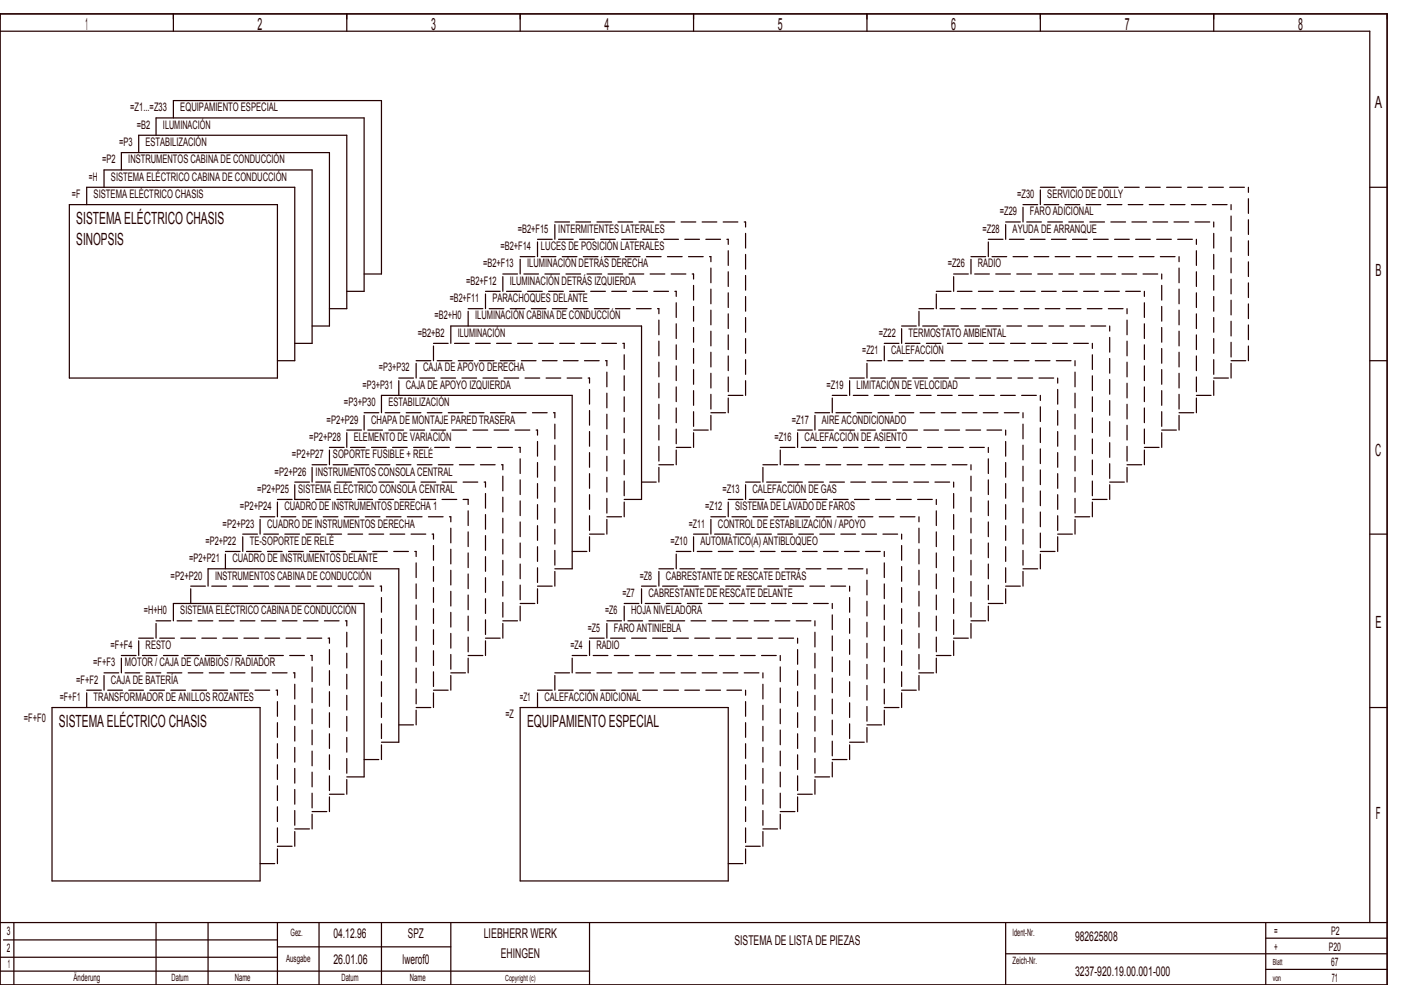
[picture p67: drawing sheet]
<svg xmlns="http://www.w3.org/2000/svg" width="404mm" height="284mm" viewBox="0 0 404 284" stroke-linecap="round" stroke-linejoin="round" font-family="sans-serif">
<defs><g id="words">
<g font-size="4.8" fill="#240000">
<text x="24.6" y="8.6">1</text>
<text x="74.3" y="8.6">2</text>
<text x="124.3" y="8.6">3</text>
<text x="174.3" y="8.6">4</text>
<text x="224.3" y="8.6">5</text>
<text x="274.3" y="8.6">6</text>
<text x="324.3" y="8.6">7</text>
<text x="374.3" y="8.6">8</text>
<text x="396.5" y="31.1">A</text>
<text x="22" y="64.6">SISTEMA ELÉCTRICO CHASIS</text>
<text x="22" y="70.5">SINOPSIS</text>
<text x="396.7" y="79.6">B</text>
<text x="396.6" y="131.6">C</text>
<text x="396.7" y="181.1">E</text>
<text x="17" y="209.6">SISTEMA ELÉCTRICO CHASIS</text>
<text x="152" y="209.6">EQUIPAMIENTO ESPECIAL</text>
<text x="396.8" y="236.1">F</text>
</g>
<g font-size="3.9" fill="#240000">
<text x="96.2" y="270.3">04.12.96</text>
<text x="117.6" y="270.3">SPZ</text>
<text x="139.5" y="270.3">LIEBHERR WERK</text>
<text x="211.8" y="272.3">SISTEMA DE LISTA DE PIEZAS</text>
<text x="310" y="271.3">982625808</text>
<text x="96.1" y="277.8">26.01.06</text>
<text x="116.1" y="277.8">lwerof0</text>
<text x="144.4" y="276.3">EHINGEN</text>
<text x="310" y="281.3">3237­920.19.00.001­000</text>
</g>
<g font-size="3.4" fill="#240000">
<text x="37.6" y="32.1">=Z1...=Z33</text>
<text x="52" y="32.1">EQUIPAMIENTO ESPECIAL</text>
<text x="39.4" y="37.1">=B2</text>
<text x="47" y="37.1">ILUMINACIÓN</text>
<text x="29.4" y="47.1">=P2</text>
<text x="34.4" y="42.1">=P3</text>
<text x="37" y="47.1">INSTRUMENTOS CABINA DE CONDUCCIÓN</text>
<text x="42" y="42.1">ESTABILIZACIÓN</text>
<text x="25.7" y="52.1">=H</text>
<text x="32" y="52.1">SISTEMA ELÉCTRICO CABINA DE CONDUCCIÓN</text>
<text x="20.7" y="57.1">=F</text>
<text x="27" y="57.1">SISTEMA ELÉCTRICO CHASIS</text>
<text x="293.3" y="57.1">=Z30</text>
<text x="302" y="57.1">SERVICIO DE DOLLY</text>
<text x="288.3" y="62.1">=Z29</text>
<text x="297" y="62.1">FARO ADICIONAL</text>
<text x="149.3" y="67.1">=B2+F15</text>
<text x="161" y="67.1">INTERMITENTES LATERALES</text>
<text x="283.3" y="67.1">=Z28</text>
<text x="292" y="67.1">AYUDA DE ARRANQUE</text>
<text x="139.3" y="77.1">=B2+F13</text>
<text x="144.3" y="72.1">=B2+F14</text>
<text x="152" y="77.1">ILUMINACIÓN DETRÁS DERECHA</text>
<text x="156" y="72.1">LUCES DE POSICIÓN LATERALES</text>
<text x="273.3" y="77.1">=Z26</text>
<text x="282" y="77.1">RADIO</text>
<text x="134.4" y="82.1">=B2+F12</text>
<text x="147" y="82.1">ILUMINACIÓN DETRÁS IZQUIERDA</text>
<text x="129.7" y="87.1">=B2+F11</text>
<text x="142" y="87.1">PARACHOQUES DELANTE</text>
<text x="125.3" y="92.1">=B2+H0</text>
<text x="137" y="92.1">ILUMINACIÓN CABINA DE CONDUCCIÓN</text>
<text x="120.5" y="97.1">=B2+B2</text>
<text x="132" y="97.1">ILUMINACIÓN</text>
<text x="253.4" y="97.1">=Z22</text>
<text x="262" y="97.1">TERMOSTATO AMBIENTAL</text>
<text x="109.3" y="107.1">=P3+P32</text>
<text x="122" y="107.1">CAJA DE APOYO DERECHA</text>
<text x="248.7" y="102.1">=Z21</text>
<text x="257" y="102.1">CALEFACCIÓN</text>
<text x="104.5" y="112.1">=P3+P31</text>
<text x="117" y="112.1">CAJA DE APOYO IZQUIERDA</text>
<text x="238.3" y="112.1">=Z19</text>
<text x="247" y="112.1">LIMITACIÓN DE VELOCIDAD</text>
<text x="99.2" y="117.1">=P3+P30</text>
<text x="112" y="117.1">ESTABILIZACIÓN</text>
<text x="94.2" y="122.1">=P2+P29</text>
<text x="107" y="122.1">CHAPA DE MONTAJE PARED TRASERA</text>
<text x="228.3" y="122.1">=Z17</text>
<text x="237" y="122.1">AIRE ACONDICIONADO</text>
<text x="89.2" y="127.1">=P2+P28</text>
<text x="102" y="127.1">ELEMENTO DE VARIACIÓN</text>
<text x="223.3" y="127.1">=Z16</text>
<text x="232" y="127.1">CALEFACCIÓN DE ASIENTO</text>
<text x="79.2" y="137.1">=P2+P26</text>
<text x="84.2" y="132.1">=P2+P27</text>
<text x="91" y="137.1">INSTRUMENTOS CONSOLA CENTRAL</text>
<text x="96" y="132.1">SOPORTE FUSIBLE + RELÉ</text>
<text x="74.2" y="142.1">=P2+P25</text>
<text x="86" y="142.1">SISTEMA ELÉCTRICO CONSOLA CENTRAL</text>
<text x="208.3" y="142.1">=Z13</text>
<text x="217" y="142.1">CALEFACCIÓN DE GAS</text>
<text x="69.2" y="147.1">=P2+P24</text>
<text x="82" y="147.1">CUADRO DE INSTRUMENTOS DERECHA 1</text>
<text x="203.4" y="147.1">=Z12</text>
<text x="212" y="147.1">SISTEMA DE LAVADO DE FAROS</text>
<text x="64.2" y="152.1">=P2+P23</text>
<text x="77" y="152.1">CUADRO DE INSTRUMENTOS DERECHA</text>
<text x="198.7" y="152.1">=Z11</text>
<text x="207" y="152.1">CONTROL DE ESTABILIZACIÓN / APOYO</text>
<text x="59.3" y="157.1">=P2+P22</text>
<text x="72" y="157.1">TE­SOPORTE DE RELÉ</text>
<text x="193.3" y="157.1">=Z10</text>
<text x="202" y="157.1">AUTOMÁTICO(A) ANTIBLOQUEO</text>
<text x="49.2" y="167.1">=P2+P20</text>
<text x="54.5" y="162.1">=P2+P21</text>
<text x="62" y="167.1">INSTRUMENTOS CABINA DE CONDUCCIÓN</text>
<text x="67" y="162.1">CUADRO DE INSTRUMENTOS DELANTE</text>
<text x="184.5" y="167.1">=Z8</text>
<text x="192" y="167.1">CABRESTANTE DE RESCATE DETRÁS</text>
<text x="179.5" y="172.1">=Z7</text>
<text x="187" y="172.1">CABRESTANTE DE RESCATE DELANTE</text>
<text x="41.5" y="177.1">=H+H0</text>
<text x="52" y="177.1">SISTEMA ELÉCTRICO CABINA DE CONDUCCIÓN</text>
<text x="174.5" y="177.1">=Z6</text>
<text x="182" y="177.1">HOJA NIVELADORA</text>
<text x="169.5" y="182.1">=Z5</text>
<text x="177" y="182.1">FARO ANTINIEBLA</text>
<text x="31.9" y="187.1">=F+F4</text>
<text x="42" y="187.1">RESTO</text>
<text x="164.5" y="187.1">=Z4</text>
<text x="172" y="187.1">RADIO</text>
<text x="22" y="197.1">=F+F2</text>
<text x="26.9" y="192.1">=F+F3</text>
<text x="32" y="197.1">CAJA DE BATERÍA</text>
<text x="36" y="192.1">MOTOR / CAJA DE CAMBIOS / RADIADOR</text>
<text x="17.2" y="202.1">=F+F1</text>
<text x="27" y="202.1">TRANSFORMADOR DE ANILLOS ROZANTES</text>
<text x="149.9" y="202.1">=Z1</text>
<text x="157" y="202.1">CALEFACCIÓN ADICIONAL</text>
<text x="6.9" y="208.1">=F+F0</text>
<text x="145.7" y="207.1">=Z</text>
<text x="2" y="269.6">3</text>
<text x="367.5" y="269.6">=</text>
<text x="383.8" y="269.6">P2</text>
<text x="2" y="274.6">2</text>
<text x="367.5" y="274.1">+</text>
<text x="383.2" y="274.1">P20</text>
<text x="2.2" y="279.1">1</text>
<text x="383.9" y="278.6">67</text>
<text x="384" y="283.1">71</text>
</g>
<g font-size="2.9" fill="#240000">
<text x="83.8" y="269.9">Gez.</text>
<text x="292" y="269.9">Ident­Nr.</text>
<text x="82.5" y="277.4">Ausgabe</text>
<text x="292" y="277.9">Zeich­Nr.</text>
<text x="21.2" y="282.9">Änderung</text>
<text x="49.5" y="282.9">Datum</text>
<text x="67.7" y="282.9">Name</text>
<text x="98.5" y="282.9">Datum</text>
<text x="118.2" y="282.9">Name</text>
</g>
<g font-size="2.4" fill="#240000">
<text x="367" y="278.3">Blatt</text>
<text x="145.7" y="282.8">Copyright (c)</text>
<text x="367" y="282.8">von</text>
</g>
</g></defs>
<g fill="none" stroke="#240000" stroke-width=".35" stroke-dasharray="4.2 1.8">
<path d="M295 59h60M300 59v-5M300 54h60M145 79h55M150 79v-5M150 74h55M155 74v-5M155 69h55M160 69v-5M160 64h55M275 79h60M280 79v-5"/>
<path d="M280 74h60M285 74v-5M285 69h60M290 69v-5M290 64h60M295 64v-5M125 99h55M135 94v-5M135 89h55M140 89v-5M140 84h55M145 84v-5"/>
<path d="M255 99h60M260 99v-5M260 94h60M265 94v-5M265 89h60M270 89v-5M270 84h60M275 84v-5M105 119h55M115 114v-5M115 109h55M120 109v-5"/>
<path d="M120 104h55M125 104v-5M205 119h5M210 119v-50M210 114h5M215 114v-50M235 119h60M240 119v-5M240 114h60M245 114v-5M245 109h60M250 109v-5"/>
<path d="M250 104h60M255 104v-5M340 119h5M345 119v-50M345 114h5M350 114v-50M350 109h5M355 109v-50M355 104h5M360 104v-50M85 139h55M90 139v-5"/>
<path d="M90 134h55M95 134v-5M95 129h55M100 129v-5M100 124h55M105 124v-5M185 139h5M190 139v-50M190 134h5M195 134v-50M195 129h5M200 129v-50"/>
<path d="M200 124h5M205 124v-50M215 139h60M220 139v-5M220 134h60M225 134v-5M225 129h60M230 129v-5M230 124h60M235 124v-5M320 139h5M325 139v-50"/>
<path d="M325 134h5M330 134v-50M330 129h5M335 129v-50M335 124h5M340 124v-50M65 159h55M70 159v-5M70 154h55M75 154v-5M75 149h55M80 149v-5"/>
<path d="M80 144h5M85 144v-5M85 144h50M165 159h5M170 159v-50M170 154h5M175 154v-50M175 149h5M180 149v-50M195 159h60M200 159v-5M200 154h60"/>
<path d="M205 154v-5M205 149h60M210 149v-5M210 144h60M215 144v-5M300 159h5M305 159v-50M305 154h5M310 154v-50M310 149h5M315 149v-50M315 144h5"/>
<path d="M320 144v-50M45 179h55M55 174v-5M55 169h55M65 164v-5M145 179h5M150 179v-50M150 174h5M155 174v-50M155 169h5M160 169v-50M175 179h60"/>
<path d="M180 179v-5M180 174h60M185 174v-5M185 169h60M190 169v-5M190 164h60M195 164v-5M280 179h5M285 179v-50M285 174h5M290 174v-50M290 169h5"/>
<path d="M295 169v-50M295 164h5M300 164v-50M25 199h55M30 199v-5M30 194h55M35 194v-5M35 189h55M40 189v-5M40 184h55M45 184v-5M125 199h5"/>
<path d="M130 199v-50M130 194h5M135 194v-50M135 189h5M140 189v-50M140 184h5M145 184v-50M155 199h60M160 199v-5M160 194h60M165 194v-5M165 189h60"/>
<path d="M170 189v-5M170 184h60M175 184v-5M260 199h5M265 199v-50M265 194h5M270 194v-50M270 189h5M275 189v-50M275 184h5M280 184v-50M25 204v-5"/>
<path d="M105 219h5M110 219v-50M115 209h5M120 209v-50M120 204h5M125 204v-50M155 204v-5M240 219h5M245 219v-50M245 214h5M250 214v-50M250 209h5"/>
<path d="M255 209v-50M255 204h5M260 204v-50M85 239h5M90 239v-50M90 234h5M95 234v-50M95 229h5M100 229v-50M220 239h5M225 239v-50M225 234h5"/>
<path d="M230 234v-50M230 229h5M235 229v-50M235 224h5M240 224v-50M75 249h5M80 249v-50M80 244h5M85 244v-50M210 249h5M215 249v-50M215 244h5"/>
<path d="M220 244v-50"/>
</g>
<g fill="none" stroke="#240000" stroke-width=".35">
<path d="M0 4h400v280h-400zM0 9h395v257M50 4v5M100 4v5M150 4v5M200 4v5M250 4v5M300 4v5M350 4v5M45 39v-5h60v50h-5M50 34v-5h60v50h-5M20 59h60v50h-60z"/>
<path d="M25 59v-5h60v50h-5M30 54v-5h60v50h-5M35 49v-5h60v50h-5M40 44v-5h60v50h-5M395 54h5M130 99v-5h55v50h-5M110 119v-5h55v50h-5M395 104h5M395 154h5M50 179v-5h55v50h-5M60 169v-5h55v50h-5M15 204h60v50h-60z"/>
<path d="M150 204h60v50h-60zM395 204h5M0 280h170M0 276h80M0 266h400M1 271h79M4 266v18M45 266v18M60 266v18M80 266v18M80 273h50M92 266v18"/>
<path d="M110 266v18M130 266v18M170 266v18M290 266v18M290 275h110M365 266v18M365 279.5h35M365 270.5h35"/>
</g>
<use href="#words"/>
</svg>
